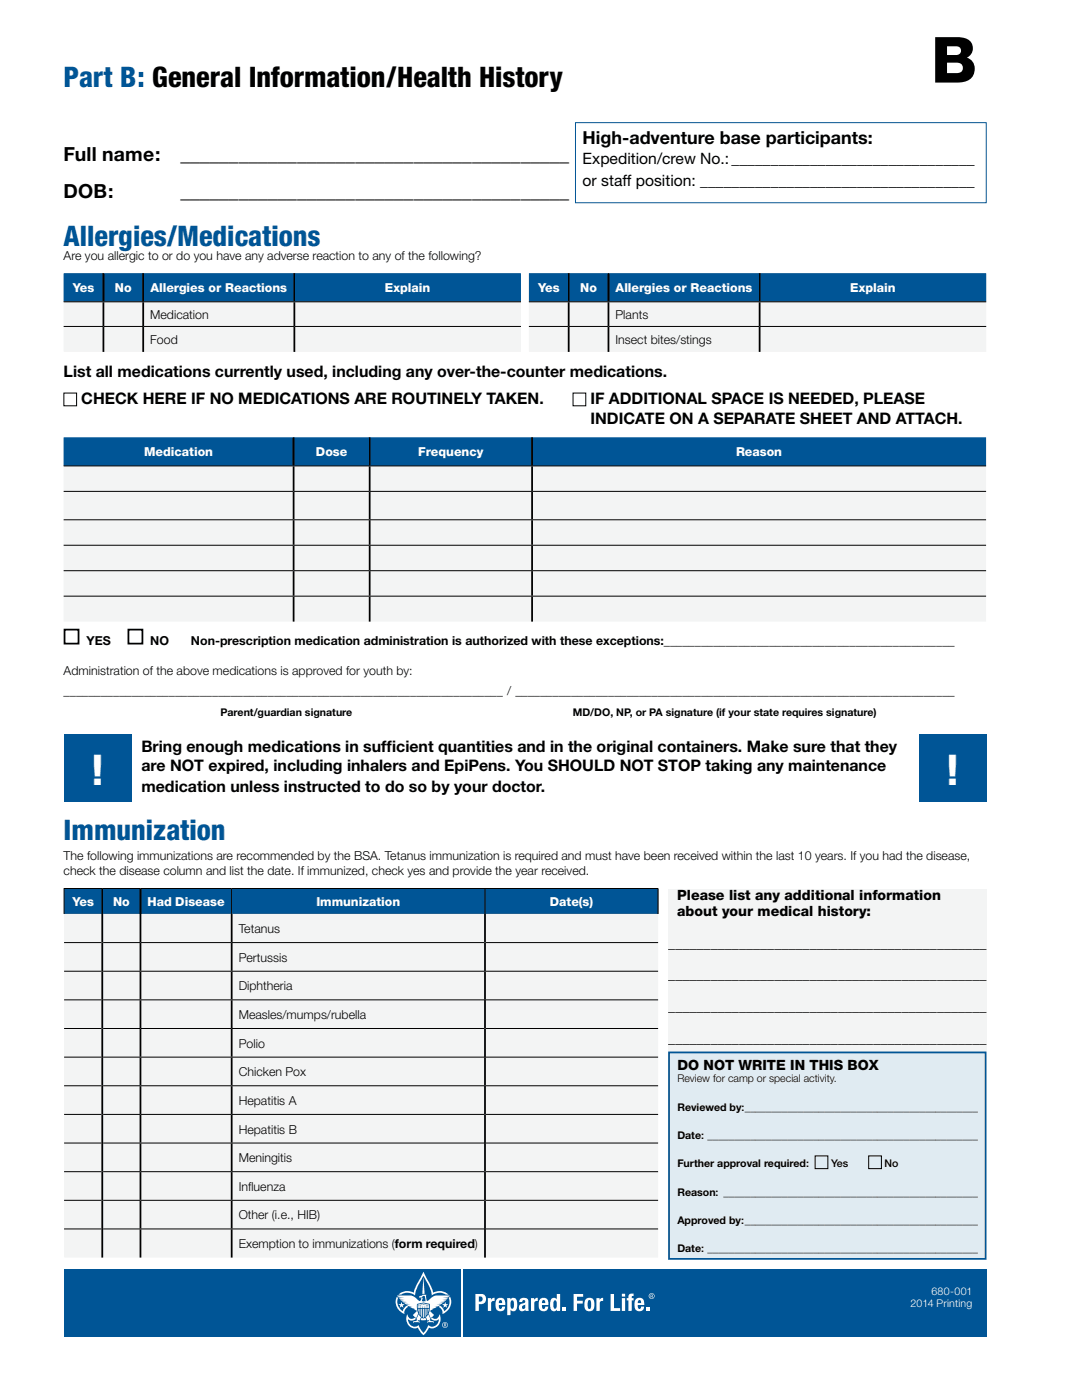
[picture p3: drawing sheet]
<svg xmlns="http://www.w3.org/2000/svg" width="216mm" height="279mm" viewBox="0 0 216 279" stroke-linecap="round" stroke-linejoin="round" font-family="sans-serif">
<defs><g id="words">
<text font-size="12.7" x="185.8" y="16.5">B</text>
<g font-size="8.5" fill="#fff">
<text x="18.1" y="156.8">!</text>
<text x="188.7" y="156.8">!</text>
</g>
<g font-size="5.6" fill="#005596">
<text x="12.7" y="17.3">Part B: General Information/Health History</text>
<text x="12.7" y="49">Allergies/Medications</text>
<text x="12.7" y="167.6">Immunization</text>
</g>
<g font-size="3.9">
<text x="12.7" y="32.1">Full name:</text>
<text x="36" y="32.1">________________________________________</text>
<text x="12.7" y="39.5">DOB:</text>
<text x="36" y="39.5">________________________________________</text>
</g>
<text font-size="3.6" x="116.3" y="28.7">High-adventure base participants:</text>
<g font-size="3.2">
<text x="12.7" y="75.2">List all medications currently used, including any over-the-counter medications.</text>
<text x="16.2" y="80.7">CHECK HERE IF NO MEDICATIONS ARE ROUTINELY TAKEN.</text>
<text x="117.8" y="80.7">IF ADDITIONAL SPACE IS NEEDED, PLEASE</text>
<text x="117.8" y="84.6">INDICATE ON A SEPARATE SHEET AND ATTACH.</text>
<text x="28.2" y="150">Bring enough medications in suff</text>
<text x="28.2" y="153.9">are NOT expired, including inhalers and EpiPens. You SHOULD NOT STOP taking any maintenance</text>
<text x="77.1" y="150">icient quantities and in the original containers. Make sure that they</text>
<text x="28.2" y="158.1">medication unless instructed to do so by your doctor.</text>
</g>
<g font-size="3.1">
<text x="116.3" y="32.7">Expedition/crew No.:_______________________________</text>
<text x="116.3" y="37.2">or staff position: ___________________________________</text>
</g>
<g font-size="2.8">
<text x="135.1" y="179.6">Please list any additional information</text>
<text x="135.1" y="182.8">about your medical history:</text>
<text x="133.3" y="189.1">_____________________________________________</text>
<text x="133.3" y="195.5">_____________________________________________</text>
<text x="133.3" y="201.8">_____________________________________________</text>
<text x="133.3" y="208.2">_____________________________________________</text>
<text x="135.2" y="213.5">DO NOT WRITE IN THIS BOX</text>
</g>
<g font-size="2.5">
<text x="12.7" y="51.8">Are you allergic to or do you have any adverse reaction to any of the following?</text>
<text x="30" y="63.7">Medication</text>
<text x="122.8" y="63.7">Plants</text>
<text x="30" y="68.7">Food</text>
<text x="122.8" y="68.7">Insect bites/stings</text>
<text x="17.3" y="128.6">YES</text>
<text x="30" y="128.6">NO</text>
<text x="38.1" y="128.6">Non-prescription medication administration is authorized with these exceptions:_______________________________________________</text>
<text x="12.7" y="134.6">Administration of the above medications is approved for youth by:</text>
<text x="12.7" y="138.7">_______________________________________________________________________ / _______________________________________________________________________</text>
<text x="12.7" y="171.7">The following immunizations are recommended by the BSA. Tetanus immunization is required and must have been received within the last 10 years. If you had the disease,</text>
<text x="12.7" y="174.5">check the disease column and list the date. If immunized, check yes and provide the year received.</text>
<text x="47.6" y="186.2">Tetanus</text>
<text x="47.6" y="191.9">Pertussis</text>
<text x="47.6" y="197.7">Diphtheria</text>
<text x="47.6" y="203.4">Measles/mumps/rubella</text>
<text x="47.6" y="209.1">Polio</text>
<text x="47.6" y="214.8">Chicken Pox</text>
<text x="47.6" y="220.5">Hepatitis A</text>
<text x="47.6" y="226.2">Hepatitis B</text>
<text x="47.6" y="231.9">Meningitis</text>
<text x="47.6" y="237.7">Influenza</text>
<text x="47.6" y="243.4">Other (i.e., HIB)</text>
<text x="47.6" y="249.1">Exemption to immunizations (form required)</text>
</g>
<g font-size="2.5" fill="#fff">
<text x="14.5" y="58.3">Yes</text>
<text x="22.9" y="58.3">No</text>
<text x="30" y="58.3">Allergies or Reactions</text>
<text x="76.8" y="58.3">Explain</text>
<text x="107.4" y="58.3">Yes</text>
<text x="115.8" y="58.3">No</text>
<text x="122.8" y="58.3">Allergies or Reactions</text>
<text x="169.7" y="58.3">Explain</text>
<text x="28.8" y="91.1">Medication</text>
<text x="63" y="91.1">Dose</text>
<text x="83.5" y="91.1">Frequency</text>
<text x="146.9" y="91.1">Reason</text>
<text x="14.4" y="180.8">Yes</text>
<text x="22.5" y="180.8">No</text>
<text x="29.4" y="180.8">Had Disease</text>
<text x="63.1" y="180.8">Immunization</text>
<text x="109.7" y="180.8">Date(s)</text>
</g>
<g font-size="2.1">
<text x="44" y="143">Parent/guardian signature</text>
<text x="114.3" y="143">MD/DO, NP, or PA signature (if your state requires signature)</text>
<text x="135.2" y="216">Review for camp or special activity.</text>
<text x="135.2" y="221.7">Reviewed by:____________________________________________</text>
<text x="135.2" y="227.3">Date: ___________________________________________________</text>
<text x="135.2" y="233">Further approval required:</text>
<text x="165.8" y="232.9">Yes</text>
<text x="176.5" y="232.9">No</text>
<text x="135.2" y="238.6">Reason: ________________________________________________</text>
<text x="135.2" y="244.2">Approved by:____________________________________________</text>
<text x="135.2" y="249.9">Date: ___________________________________________________</text>
</g>
<g font-size="2.1" fill="#fff">
<text x="181.7" y="260.8">2014 Printing</text>
<text x="185.9" y="258.4">680-001</text>
</g>
</g></defs>
<path d="M114.8 24.5h82v16h-82z" fill="none" stroke="#005596" stroke-width=".2"/>
<path d="M12.7 253.3h184.1v13.5h-184.1z" fill="#005596"/>
<g fill="#fff">
<path d="M97.3 259.1h.7v.3l.3-.3 .4-.1v.6h-.1a.48 .48 0 0 0-.6 .5v1.5h-.7z"/>
<path d="M106 259.1h.6v.3l.3-.3 .4-.1v.6h-.1a.48 .48 0 0 0-.6 .5v1.5h-.6z"/>
<path d="M112.3 260.9h.6v.7h-.6z"/>
<path d="M114.5 258.2h1.9v.6h-1.3v.8h1.2v.6h-1.2v1.4h-.6z"/>
<path d="M119 259.1h.6v.3l.4-.3 .3-.1v.6h-.1a.48 .48 0 0 0-.5 .5v1.5h-.7z"/>
<path d="M121.8 258.2h.7v2.9h1.2v.5h-1.9z"/>
<path d="M125.6 258.3l.8-.1v.4l-.3 .1-.1 .1v.3h.4v.4h-.4v2.1h-.6v-2.1h-.3v-.4h.3z"/>
<path d="M129 260.9h.6v.7h-.6z"/>
<path d="M92.1 253.2h.3v13.6h-.3z"/>
<path d="M79.5 260.3h.5l.1-.5 .2 .5h.4l-.3 .3 .1 .4-.4-.3-.4 .3 .2-.4z"/>
<path d="M88.2 260.3h.5l.1-.5 .2 .5h.5l-.4 .3 .1 .4-.4-.3-.3 .3 .1-.4z"/>
<path d="M79.2 258.8l.2 .3a2.16 2.16 0 0 0 1 2.6l.5-.9 .2-.2 .4 .2a1.26 1.26 0 0 0-.8 1.5 2.54 2.54 0 0 1-1.5-3.5z"/>
<path d="M87.5 260.8l.3-.2 .3 .2 .5 .9a2.2 2.2 0 0 0 1-2.6l.2-.3a2.52 2.52 0 0 1-1.5 3.5 1.23 1.23 0 0 0-.8-1.5z"/>
<path d="M79.5 258.4a2.58 2.58 0 0 1 3.1-.4l.3-1.2 1.6-3 1.5 3 .4 1.2a2.62 2.62 0 0 1 3.1 .4h-.5a2.48 2.48 0 0 0-2.8 .1 12.1 12.1 0 0 0-1.7-3.9l-.4 .7a8.1 8.1 0 0 0-1.3 3.2l-.2-.1a2.48 2.48 0 0 0-2.6 0z"/>
<path d="M81.3 262.2a.86 .86 0 0 0 .5 .9 .86 .86 0 0 0 .9-.1l.3 .2-.3 .2a1.1 1.1 0 0 1-1.3-.1 1.31 1.31 0 0 0 .7 1.3 1.31 1.31 0 0 0 1.4-.2l1 1.6 .9-1.6a1.31 1.31 0 0 0 1.5 .2 1.31 1.31 0 0 0 .7-1.3 1.16 1.16 0 0 1-1.6-.1l.3-.2a.85 .85 0 0 0 1 .1 .85 .85 0 0 0 .4-.9 1.81 1.81 0 0 1-.1 2.2 1.81 1.81 0 0 1-2 .6l-1.1 1.5-1.1-1.5a1.81 1.81 0 0 1-2-.6 1.81 1.81 0 0 1-.1-2.2z"/>
<path d="M84.5 254.9l.2 3.3h-.4z"/>
<path d="M83.4 261.2h.1v.7z"/>
<path d="M83.7 261.2h.2v1.3l-.2-.2z"/>
<path d="M84.1 261.2h.1v1.6l-.1-.1z"/>
<path d="M84.4 261.2h.2l-.1 1.8z"/>
<path d="M84.8 261.2h.1v1.5l-.1 .1z"/>
<path d="M85.1 261.2h.2v1.1l-.2 .2z"/>
<path d="M85.4 261.2h.2l-.2 .7z"/>
<path d="M83.5 262.3l.5 .6-.3 .6h-.3l-.1 .1 .3 .1 .1 .2-.1 .1-.1-.1h-.8l-.1 .2-.2-.3 .8-.3-.1-.3z"/>
<path d="M79.2 258.5h1.5a2.9 2.9 0 0 1 2.2 .5l.2 .1a.62 .62 0 0 0 .9 .4l.1-.4-.3-.2h.3l.2 .2-.1 .6h.7l-.2-1.1-.4 .1v.1l-.5 .1v.1l-.1-.1v-.2l1-.3h.4l-.1 .2 .2 1a.64 .64 0 0 0 .7-.5l.2-.1a2.43 2.43 0 0 1 2.2-.5h1.5a1.96 1.96 0 0 1-1.5 .4h1.2a1.2 1.2 0 0 1-1.3 .4h1l-.4 .3-.9 .1h.9l-.4 .2-.9 .2h.8l-.3 .2-.9 .1h.7l-.4 .3-.8 .1h.6l-.4 .3-.7 .1h.4l-.7 .5 .8 .7-.7 .6-.4-.9 .3-.8v-1.1a2.71 2.71 0 0 0-2.6 .1v1l.3 .8-.4 .9-.7-.6 .8-.8-.7-.4h.4l-1.1-.4h.5l-.7-.1-.4-.3h.7l-.9-.1-.3-.2h.8l-.9-.2-.4-.2h.9l-.9-.1-.4-.3h1h-.2a1.01 1.01 0 0 1-1.1-.4h1.2h-.5a.79 .79 0 0 1-1-.4z"/>
<path d="M84.1 263l.4 .2 .4-.2 .2 .4h-1.2z"/>
<path d="M85.5 262.3l.4 .9-.1 .3 .7 .3-.1 .3-.1-.2h-.8l-.1 .1-.1-.1 .1-.2 .3-.1-.2-.1h-.2l-.3-.6z"/>
<path d="M95.5 258.7v1.1a.55 .55 0 0 0 .8-.5 .55 .55 0 0 0-.8-.6zM94.9 258.2h1.2a1.06 1.06 0 0 1 .9 1.3 1.06 1.06 0 0 1-1.5 .8v1.3h-.6z"/>
<path d="M99.7 259.5l-.2 .6h.7l-.1-.6zM99.2 259.3a1.04 1.04 0 0 1 1.3-.1 1.04 1.04 0 0 1 .3 1.2h-1.3a.53 .53 0 0 0 .5 .8l.2-.4h.6a.99 .99 0 0 1-1.2 .9 .99 .99 0 0 1-.7-1.4z"/>
<path d="M102 259.6l-.1 1.1 .1 .4 .2 .1a1.2 1.2 0 0 0 0-1.7zM101.2 259.1h.6v.2a.73 .73 0 0 1 .9-.2 .73 .73 0 0 1 .5 .7 1.83 1.83 0 0 1-.5 1.8 .68 .68 0 0 1-.8-.2v1.1h-.7z"/>
<path d="M104.3 260.6l-.1 .5 .4 .1 .2-.4v-.5zM103.9 259.2a.93 .93 0 0 1 1-.2 .93 .93 0 0 1 .5 .8l.1 1.8h-.6l-.1-.2a.75 .75 0 0 1-1.3-.1 .75 .75 0 0 1 .7-1.1l.4-.1a.31 .31 0 0 0 .2-.4 .31 .31 0 0 0-.3-.3 .31 .31 0 0 0-.3 .4l-.6 .1z"/>
<path d="M108.3 259.5l-.2 .6h.7l-.1-.6zM107.8 259.3a1.04 1.04 0 0 1 1.3-.1 1.04 1.04 0 0 1 .3 1.2h-1.3a.53 .53 0 0 0 .5 .8l.2-.4h.6a.99 .99 0 0 1-1.2 .9 .99 .99 0 0 1-.7-1.4z"/>
<path d="M110.6 259.6l-.2 1.1 .2 .4 .2 .1a1.19 1.19 0 0 0 0-1.7zM110 259.2a.69 .69 0 0 1 1.1 .1v-1.1h.7v3.4h-.7v-.2a.73 .73 0 0 1-.8 .2 .73 .73 0 0 1-.5-.7 2.32 2.32 0 0 1 .2-1.7z"/>
<path d="M117.4 259.5l-.1 .8a.68 .68 0 0 0 .3 .9l.3-.2v-1.1l-.1-.4zM116.9 259.2a1.05 1.05 0 0 1 1.3-.1 1.05 1.05 0 0 1 .4 1.2 1.05 1.05 0 0 1-1 1.4 1.05 1.05 0 0 1-1-1.4l.1-.8z"/>
<path d="M124.1 259.1h.6v2.5h-.6zM124.1 258.2h.6v.6h-.6z"/>
<path d="M127.4 259.5l-.1 .6h.6l-.1-.6zM126.9 259.3a1.04 1.04 0 0 1 1.3-.1 1.04 1.04 0 0 1 .4 1.2h-1.3a.53 .53 0 0 0 .5 .8l.1-.4h.6a.99 .99 0 0 1-1.2 .9 .99 .99 0 0 1-.7-1.4z"/>
<path d="M88.7 264.2v.2h.2v-.2zM88.6 264.1l.4 .1-.1 .2 .1 .4-.2-.3-.2 .3zM88.3 264.4a.5 .5 0 0 0 1 0 .5 .5 0 0 0-1 0zM88.2 264.4a.6 .6 0 0 1 1.2 0 .6 .6 0 0 1-1.2 0z"/>
<path d="M85.2 260.5l.2-.1 .1 .1v.2h-.2zM85.2 260.8l.2-.1 .1 .1v.2h-.2zM84.9 260.4l.2-.1 .1 .1v.2h-.2zM84.9 260.8l.1-.1 .2 .1-.1 .2h-.2zM84.6 260.3l.2-.1 .1 .1v.2h-.2zM84.5 260.8l.2-.1 .1 .1v.2h-.2zM84.3 260.3l.2-.1 .1 .1v.1h-.2zM84.2 260.8l.1-.1 .1 .1v.2h-.2zM84 260.3l.2-.1 .1 .1v.2h-.2zM83.8 260.8l.1-.1 .2 .1-.1 .2h-.1zM83.7 260.4l.2-.1 .1 .1v.2h-.2zM83.4 260.5l.2-.1 .1 .1v.2h-.2zM83.4 260.8l.2-.1 .1 .1v.2h-.2zM83.4 260.4v.6h2.2v-.6l-1.1-.3z"/>
<path d="M129.9 258.4v.2h.2v-.2zM129.8 258.3l.4 .1-.1 .3 .2 .3-.3-.3-.2 .3zM129.5 258.6a.5 .5 0 0 0 1 0 .5 .5 0 0 0-1 0zM129.4 258.7a.6 .6 0 0 1 1.2 0 .6 .6 0 0 1-1.2 0z"/>
</g>
<path d="M12.7 54.5h7.9v5.7h-7.9zM20.6 54.5h8v5.7h-8zM28.6 54.5h30.1v5.7h-30.1zM58.7 54.5h45.2v5.7h-45.2zM105.5 54.5h8v5.7h-8zM113.5 54.5h7.9v5.7h-7.9zM121.4 54.5h30.2v5.7h-30.2zM151.6 54.5h45.2v5.7h-45.2z" fill="#005596"/>
<path d="M12.7 60.2h7.9v5h-7.9zM20.6 60.2h8v5h-8zM28.6 60.2h30.1v5h-30.1zM58.7 60.2h45.2v5h-45.2zM105.5 60.2h8v5h-8zM113.5 60.2h7.9v5h-7.9zM121.4 60.2h30.2v5h-30.2zM151.6 60.2h45.2v5h-45.2zM12.7 65.2h7.9v5h-7.9zM20.6 65.2h8v5h-8zM28.6 65.2h30.1v5h-30.1zM58.7 65.2h45.2v5h-45.2zM105.5 65.2h8v5h-8zM113.5 65.2h7.9v5h-7.9zM121.4 65.2h30.2v5h-30.2zM151.6 65.2h45.2v5h-45.2z" fill="#f3f4f4"/>
<g fill="none" stroke="#000" stroke-width=".35">
<path d="M20.6 54.5v5.6M28.6 54.5v5.6M58.7 54.5v5.6M113.5 54.5v5.6M121.4 54.5v5.6M151.6 54.5v5.6M20.6 60.3v4.8M20.6 65.2v5M28.6 60.3v4.8M28.6 65.2v5M58.7 60.3v4.8M58.7 65.2v5"/>
<path d="M113.5 60.3v4.8M113.5 65.2v5M121.4 60.3v4.8M121.4 65.2v5M151.6 60.3v4.8M151.6 65.2v5"/>
</g>
<path d="M12.7 60.2h91.2M12.7 65.2h91.2M12.7 78.4h2.6v2.6h-2.6zM105.5 60.2h91.3M105.5 65.2h91.3M114.3 78.4h2.6v2.6h-2.6z" fill="none" stroke="#000" stroke-width=".2"/>
<path d="M12.7 87.3h45.9v5.7h-45.9zM58.6 87.3h15.2v5.7h-15.2zM73.8 87.3h32.4v5.7h-32.4zM106.2 87.3h90.6v5.7h-90.6z" fill="#005596"/>
<path d="M12.7 93h45.9v5.1h-45.9zM58.6 93h15.2v5.1h-15.2zM73.8 93h32.4v5.1h-32.4zM106.2 93h90.6v5.1h-90.6zM12.7 98.1h45.9v5.6h-45.9zM58.6 98.1h15.2v5.6h-15.2zM73.8 98.1h32.4v5.6h-32.4zM106.2 98.1h90.6v5.6h-90.6zM12.7 103.7h45.9v5.1h-45.9zM58.6 103.7h15.2v5.1h-15.2zM73.8 103.7h32.4v5.1h-32.4zM106.2 103.7h90.6v5.1h-90.6zM12.7 108.8h45.9v5.1h-45.9zM58.6 108.8h15.2v5.1h-15.2zM73.8 108.8h32.4v5.1h-32.4zM106.2 108.8h90.6v5.1h-90.6zM12.7 113.9h45.9v5.1h-45.9zM58.6 113.9h15.2v5.1h-15.2zM73.8 113.9h32.4v5.1h-32.4zM106.2 113.9h90.6v5.1h-90.6zM12.7 119h45.9v5.1h-45.9zM58.6 119h15.2v5.1h-15.2zM73.8 119h32.4v5.1h-32.4zM106.2 119h90.6v5.1h-90.6z" fill="#f3f4f4"/>
<g fill="none" stroke="#000" stroke-width=".35">
<path d="M58.6 87.3v5.6M58.6 93.1v4.9M58.6 98.2v5.4M73.8 87.3v5.6M73.8 93.1v4.9M73.8 98.2v5.4M106.2 87.3v5.6M106.2 93.1v4.9M106.2 98.2v5.4M58.6 103.8v4.9M58.6 108.9v4.9M58.6 114v4.9"/>
<path d="M58.6 119.1v5M73.8 103.8v4.9M73.8 108.9v4.9M73.8 114v4.9M73.8 119.1v5M106.2 103.8v4.9M106.2 108.9v4.9M106.2 114v4.9M106.2 119.1v5"/>
</g>
<path d="M12.7 93h184.1M12.7 98.1h184.1M12.7 103.7h184.1M12.7 108.8h184.1M12.7 113.9h184.1M12.7 119h184.1" fill="none" stroke="#000" stroke-width=".2"/>
<g fill="#005596">
<path d="M183.3 146.6h13.5v13.5h-13.5z"/>
<path d="M12.7 146.6h13.5v13.5h-13.5z"/>
<path d="M12.8 177.3h7.6v5.1h-7.6zM20.4 177.3h7.6v5.1h-7.6zM28 177.3h18.2v5.1h-18.2zM46.2 177.3h50.6v5.1h-50.6zM96.8 177.3h34.5v5.1h-34.5z"/>
</g>
<path d="M12.8 182.4h7.6v5.7h-7.6zM20.4 182.4h7.6v5.7h-7.6zM28 182.4h18.2v5.7h-18.2zM46.2 182.4h50.6v5.7h-50.6zM96.8 182.4h34.5v5.7h-34.5zM12.8 188.1h7.6v5.7h-7.6zM20.4 188.1h7.6v5.7h-7.6zM28 188.1h18.2v5.7h-18.2zM46.2 188.1h50.6v5.7h-50.6zM96.8 188.1h34.5v5.7h-34.5zM12.8 193.8h7.6v5.7h-7.6zM20.4 193.8h7.6v5.7h-7.6zM28 193.8h18.2v5.7h-18.2zM46.2 193.8h50.6v5.7h-50.6zM96.8 193.8h34.5v5.7h-34.5zM12.8 199.5h7.6v5.8h-7.6zM20.4 199.5h7.6v5.8h-7.6zM28 199.5h18.2v5.8h-18.2zM46.2 199.5h50.6v5.8h-50.6zM96.8 199.5h34.5v5.8h-34.5zM12.8 205.3h7.6v5.7h-7.6zM20.4 205.3h7.6v5.7h-7.6zM28 205.3h18.2v5.7h-18.2zM46.2 205.3h50.6v5.7h-50.6zM96.8 205.3h34.5v5.7h-34.5zM12.8 211h7.6v5.7h-7.6zM20.4 211h7.6v5.7h-7.6zM28 211h18.2v5.7h-18.2zM46.2 211h50.6v5.7h-50.6zM96.8 211h34.5v5.7h-34.5zM12.8 216.7h7.6v5.7h-7.6zM20.4 216.7h7.6v5.7h-7.6zM28 216.7h18.2v5.7h-18.2zM46.2 216.7h50.6v5.7h-50.6zM96.8 216.7h34.5v5.7h-34.5zM12.8 222.4h7.6v5.7h-7.6zM20.4 222.4h7.6v5.7h-7.6zM28 222.4h18.2v5.7h-18.2zM46.2 222.4h50.6v5.7h-50.6zM96.8 222.4h34.5v5.7h-34.5zM12.8 228.1h7.6v5.7h-7.6zM20.4 228.1h7.6v5.7h-7.6zM28 228.1h18.2v5.7h-18.2zM46.2 228.1h50.6v5.7h-50.6zM96.8 228.1h34.5v5.7h-34.5zM12.8 233.8h7.6v5.7h-7.6zM20.4 233.8h7.6v5.7h-7.6zM28 233.8h18.2v5.7h-18.2zM46.2 233.8h50.6v5.7h-50.6zM96.8 233.8h34.5v5.7h-34.5zM12.8 239.5h7.6v5.8h-7.6zM20.4 239.5h7.6v5.8h-7.6zM28 239.5h18.2v5.8h-18.2zM46.2 239.5h50.6v5.8h-50.6zM96.8 239.5h34.5v5.8h-34.5zM12.8 245.3h7.6v5.7h-7.6zM20.4 245.3h7.6v5.7h-7.6zM28 245.3h18.2v5.7h-18.2zM46.2 245.3h50.6v5.7h-50.6zM96.8 245.3h34.5v5.7h-34.5z" fill="#f3f4f4"/>
<g fill="none" stroke="#000" stroke-width=".35">
<path d="M20.4 177.4v73.6M28 177.4v10.6M28 188.2v5.5M28 193.9v5.6M28 199.6v5.6M46.2 182.4v5.6M46.2 188.2v5.5M46.2 193.9v5.6M46.2 199.6v5.6M96.8 182.4v68.6M28 205.3v5.6M28 211.1v5.5"/>
<path d="M28 216.8v5.5M46.2 205.3v5.6M46.2 211.1v5.5M46.2 216.8v5.5M28 222.5v5.5M28 228.2v5.5M28 233.9v5.6M28 239.6v5.6M46.2 222.5v5.5M46.2 228.2v5.5M46.2 233.9v5.6M46.2 239.6v5.6"/>
<path d="M28 245.4v5.6M46.2 245.4v5.6"/>
</g>
<g fill="none" stroke="#000" stroke-width=".2">
<path d="M12.7 177.3h118.7M12.8 177.4v5M46.2 177.4v5M96.8 177.4v5M131.3 177.4v5M12.8 188.1h7.4M12.8 193.8h7.4M12.8 199.5h7.4M20.6 188.1h76M20.6 193.8h76M20.6 199.5h76M97 188.1h34.3"/>
<path d="M97 193.8h34.3M97 199.5h34.3M12.8 205.3h7.4M12.8 211h7.4M12.8 216.7h7.4M20.6 205.3h76M20.6 211h76M20.6 216.7h76M97 205.3h34.3M97 211h34.3M97 216.7h34.3M12.8 222.4h7.4"/>
<path d="M12.8 228.1h7.4M12.8 233.8h7.4M12.8 239.5h7.4M20.6 222.4h76M20.6 228.1h76M20.6 233.8h76M20.6 239.5h76M97 222.4h34.3M97 228.1h34.3M97 233.8h34.3M97 239.5h34.3M12.8 245.3h7.4"/>
<path d="M20.6 245.3h76M97 245.3h34.3"/>
</g>
<path d="M133.3 177.4h63.6v32.5h-63.6z" fill="#f3f4f4"/>
<path d="M12.9 125.7h2.8v2.7h-2.8zM25.6 125.7h2.8v2.7h-2.8z" fill="none" stroke="#000" stroke-width=".35"/>
<path d="M133.5 210h63.2v41.2h-63.2z" fill="#e0ebf2" stroke="#005596" stroke-width=".35"/>
<path d="M162.6 230.7h2.6v2.5h-2.6zM173.3 230.7h2.6v2.5h-2.6z" fill="none" stroke="#000" stroke-width=".2"/>
<use href="#words"/>
</svg>
